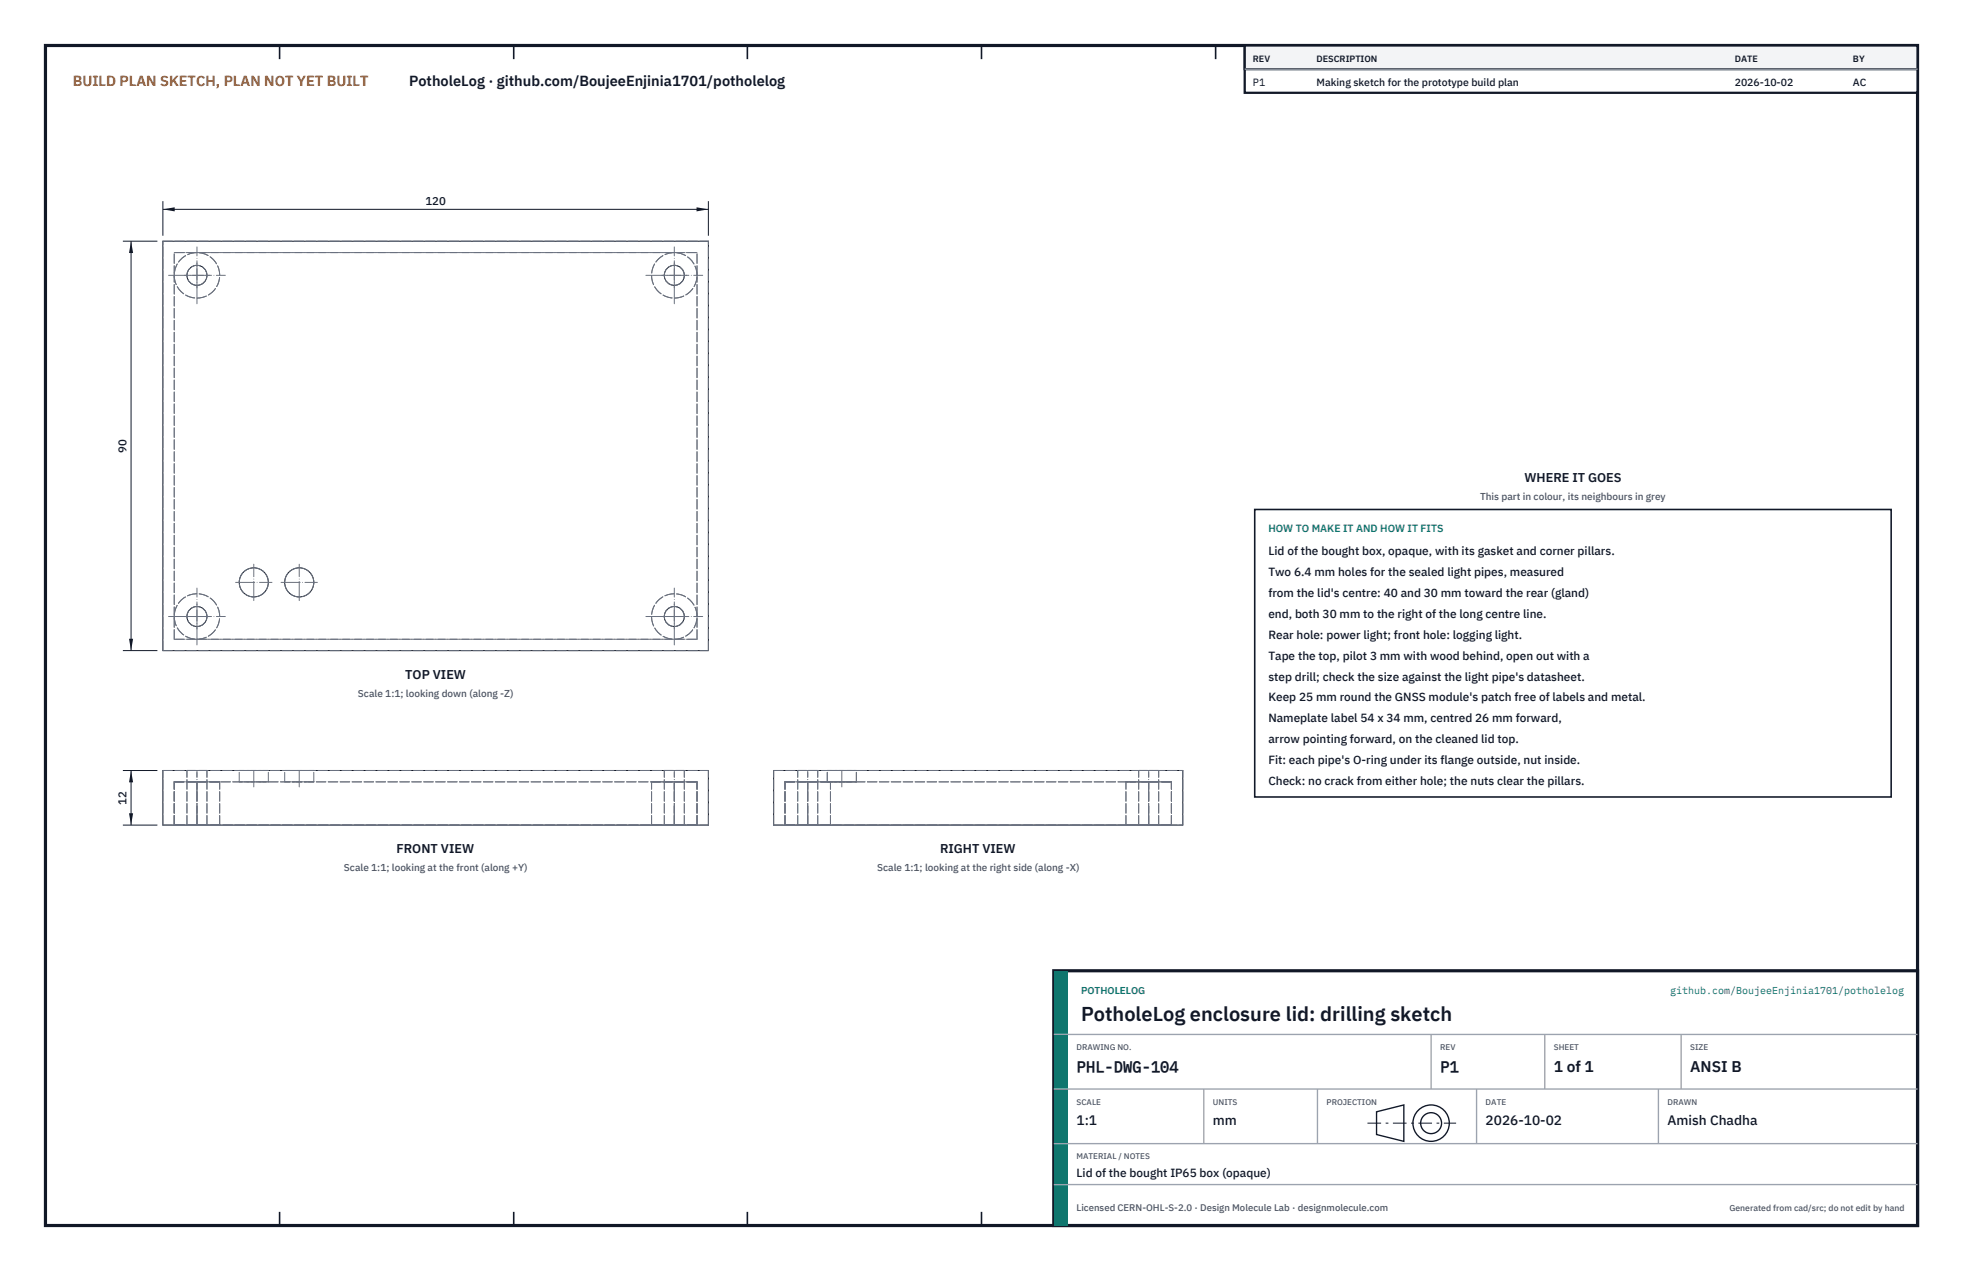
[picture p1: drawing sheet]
<svg xmlns="http://www.w3.org/2000/svg" width="432mm" height="279mm" viewBox="0 0 432 279" stroke-linecap="round" stroke-linejoin="round" font-family="sans-serif">
<defs><g id="words">
<text font-size="4.4" fill="#111827" x="237.8" y="224.4">PotholeLog enclosure lid: drilling sketch</text>
<g font-size="3.4" fill="#111827">
<text x="236.8" y="235.6">PHL-DWG-104</text>
<text x="316.8" y="235.6">P1</text>
<text x="341.8" y="235.6">1 of 1</text>
<text x="371.8" y="235.6">ANSI B</text>
</g>
<text font-size="3.2" fill="#b45309" x="16" y="19">BUILD PLAN SKETCH, PLAN NOT YET BUILT</text>
<text font-size="3.2" fill="#111827" x="90" y="19">PotholeLog · github.com/BoujeeEnjinia1701/potholelog</text>
<g font-size="3" fill="#111827">
<text x="236.8" y="247.2">1:1</text>
<text x="266.8" y="247.2">mm</text>
<text x="326.8" y="247.2">2026-10-02</text>
<text x="366.8" y="247.2">Amish Chadha</text>
</g>
<g font-size="2.8" fill="#111827">
<text x="335.3" y="106">WHERE IT GOES</text>
<text x="89.1" y="149.2">TOP VIEW</text>
<text x="87.2" y="187.5">FRONT VIEW</text>
<text x="206.8" y="187.5">RIGHT VIEW</text>
</g>
<g font-size="2.6" fill="#111827">
<text x="279" y="122">Lid of the bought box, opaque, with its gasket and corner pillars.</text>
<text x="279" y="126.6">Two 6.4 mm holes for the sealed light pipes, measured</text>
<text x="279" y="131.2">from the lid's centre: 40 and 30 mm toward the rear (gland)</text>
<text x="279" y="135.8">end, both 30 mm to the right of the long centre line.</text>
<text x="279" y="140.4">Rear hole: power light; front hole: logging light.</text>
<text x="279" y="145">Tape the top, pilot 3 mm with wood behind, open out with a</text>
<text x="279" y="149.6">step drill; check the size against the light pipe's datasheet.</text>
<text x="279" y="154.2">Keep 25 mm round the GNSS module's patch free of labels and metal.</text>
<text x="279" y="158.8">Nameplate label 54 x 34 mm, centred 26 mm forward,</text>
<text x="279" y="163.4">arrow pointing forward, on the cleaned lid top.</text>
<text x="279" y="168">Fit: each pipe's O-ring under its flange outside, nut inside.</text>
<text x="279" y="172.6">Check: no crack from either hole; the nuts clear the pillars.</text>
<text x="236.8" y="258.8">Lid of the bought IP65 box (opaque)</text>
</g>
<g font-size="2.5" fill="#111827">
<text x="93.6" y="45">120</text>
<text x="27.8" y="99.5" transform="rotate(-90 27.8 99.5)">90</text>
<text x="27.8" y="176.9" transform="rotate(-90 27.8 176.9)">12</text>
</g>
<g font-size="2.3" fill="#111827">
<text x="275.6" y="18.8">P1</text>
<text x="289.6" y="18.8">Making sketch for the prototype build plan</text>
<text x="381.6" y="18.8">2026-10-02</text>
<text x="407.6" y="18.8">AC</text>
</g>
<text font-size="2.3" fill="#0f766e" x="279" y="117">HOW TO MAKE IT AND HOW IT FITS</text>
<g font-size="2.2" fill="#4b5563">
<text x="325.6" y="110">This part in colour, its neighbours in grey</text>
<text x="78.7" y="153.2">Scale 1:1; looking down (along -Z)</text>
<text x="75.7" y="191.6">Scale 1:1; looking at the front (along +Y)</text>
<text x="193" y="191.6">Scale 1:1; looking at the right side (along -X)</text>
</g>
<g font-size="2.2" fill="#0f766e">
<text x="237.8" y="218.4">POTHOLELOG</text>
<text x="367.4" y="218.4">github.com/BoujeeEnjinia1701/potholelog</text>
</g>
<text font-size="2.1" fill="#4b5563" x="236.8" y="266.2">Licensed CERN-OHL-S-2.0 · Design Molecule Lab · designmolecule.com</text>
<g font-size="2" fill="#111827">
<text x="275.6" y="13.6">REV</text>
<text x="289.6" y="13.6">DESCRIPTION</text>
<text x="381.6" y="13.6">DATE</text>
<text x="407.6" y="13.6">BY</text>
</g>
<text font-size="1.9" fill="#4b5563" x="380.4" y="266.2">Generated from cad/src; do not edit by hand</text>
<g font-size="1.8" fill="#4b5563">
<text x="236.8" y="230.8">DRAWING NO.</text>
<text x="316.8" y="230.8">REV</text>
<text x="341.8" y="230.8">SHEET</text>
<text x="371.8" y="230.8">SIZE</text>
<text x="236.8" y="242.8">SCALE</text>
<text x="266.8" y="242.8">UNITS</text>
<text x="291.8" y="242.8">PROJECTION</text>
<text x="326.8" y="242.8">DATE</text>
<text x="366.8" y="242.8">DRAWN</text>
<text x="236.8" y="254.8">MATERIAL / NOTES</text>
</g>
</g></defs>
<path d="M10 10h411.8v259.4h-411.8z" fill="none" stroke="#111827" stroke-width=".7" stroke-linecap="butt"/>
<g fill="none" stroke="#111827" stroke-width=".35">
<path d="M61.5 10v3M113 10v3M164.4 10v3M215.9 10v3M267.4 10v3M318.9 10v3M370.3 10v3M61.5 266.4v3M113 266.4v3M164.4 266.4v3M215.9 266.4v3M267.4 266.4v3"/>
<path d="M318.9 266.4v3M370.3 266.4v3"/>
</g>
<g fill="none" stroke="#111727" stroke-width=".22">
<path d="M35.8 53h120v90h-120zM35.8 169.4h120v12h-120zM170.2 169.4h90v12h-90z"/>
<circle cx="43.3" cy="60.5" r="2.2"/>
<circle cx="148.3" cy="60.5" r="2.2"/>
<circle cx="43.3" cy="135.5" r="2.2"/>
<circle cx="55.8" cy="128" r="3.2"/>
<circle cx="65.8" cy="128" r="3.2"/>
<circle cx="148.3" cy="135.5" r="2.2"/>
</g>
<g fill="none" stroke="#6a7180" stroke-width=".22" stroke-dasharray="2.1 .5">
<path d="M35.8 53h120M38.3 55.5h5M43.3 55.5h-5M43.3 55.5h105M43.3 55.5a5 5 0 0 0-5 5M148.3 55.5h-105M148.3 55.5h5M148.3 55.5a5 5 0 0 0-5 5 5 5 0 0 0 5 5 5 5 0 0 0 5-5M153.3 55.5h-5M38.3 60.5v-5M38.3 60.5a5 5 0 0 0 5 5 5 5 0 0 0 5-5 5 5 0 0 0-5-5M153.3 60.5v-5"/>
<path d="M153.3 60.5a5 5 0 0 0-5-5M38.3 135.5v-75M38.3 135.5a5 5 0 0 0 5 5M153.3 135.5v-75M153.3 135.5a5 5 0 0 0-5-5 5 5 0 0 0-5 5 5 5 0 0 0 5 5M35.8 143v-90M35.8 143h120M38.3 140.5v-5M38.3 140.5h5M43.3 140.5h-5M43.3 140.5h105M43.3 140.5a5 5 0 0 0 5-5 5 5 0 0 0-5-5 5 5 0 0 0-5 5"/>
<path d="M148.3 140.5h-105M148.3 140.5h5M148.3 140.5a5 5 0 0 0 5-5M153.3 140.5h-5M153.3 140.5v-5M155.8 143v-90M35.8 169.4h120M38.3 171.9h5M38.3 171.9h10M41.1 169.4h4.4M43.3 171.9h105M43.3 171.9h5"/>
<path d="M43.3 171.9h-5M45.5 169.4h-4.4M48.3 171.9h-10M48.3 171.9h-5M52.6 169.4h6.4M52.6 171.9h6.4M52.6 171.9v-2.5M59 169.4h-6.4M59 171.9v-2.5M59 171.9h-6.4M62.6 169.4h6.4M62.6 171.9h6.4"/>
<path d="M62.6 171.9v-2.5M69 169.4h-6.4M69 171.9v-2.5M69 171.9h-6.4M143.3 171.9h5M143.3 171.9h10M146.1 169.4h4.4M148.3 171.9h5M148.3 171.9h-5M150.5 169.4h-4.4M153.3 171.9h-10M153.3 171.9h-5"/>
<path d="M170.2 169.4h90M172.7 171.9h5M172.7 171.9h10M175.5 169.4h2.2M177.7 169.4h2.2M177.7 171.9h75M177.7 171.9h5M177.7 171.9h-5M179.9 169.4h-4.4M182 169.4h3.2M182 171.9h3.2M182 171.9v-2.5"/>
<path d="M182.7 171.9h-5M182.7 171.9h-10M185.2 169.4h3.2M185.2 171.9h3.2M188.4 169.4h-6.4M188.4 171.9h-6.4M188.4 171.9v-2.5M247.7 171.9h10M247.7 171.9h5M250.5 169.4h2.2M252.7 169.4h2.2M252.7 171.9h5"/>
<path d="M252.7 171.9h-5M254.9 169.4h-4.4M257.7 171.9h-10M257.7 171.9h-5M35.8 181.4v-12M35.8 181.4h120M38.3 181.4v-9.5M38.3 181.4h5M38.3 181.4h10M41.1 181.4h4.4M41.1 181.4v-12M43.3 181.4h-5"/>
<path d="M43.3 181.4v-9.5M43.3 181.4h5M45.5 181.4v-12M45.5 181.4h-4.4M48.3 181.4h-10M48.3 181.4h-5M48.3 181.4v-9.5M143.3 181.4h5M143.3 181.4h10M143.3 181.4v-9.5M146.1 181.4h4.4M146.1 181.4v-12"/>
<path d="M148.3 181.4h-105M148.3 181.4v-9.5M148.3 181.4h5M148.3 181.4h-5M150.5 181.4v-12M150.5 181.4h-4.4M153.3 181.4h-5M153.3 181.4v-9.5M153.3 181.4h-10M155.8 181.4v-12M170.2 181.4v-12M170.2 181.4h90"/>
<path d="M172.7 181.4h5M172.7 181.4v-9.5M172.7 181.4h10M175.5 181.4h2.2M175.5 181.4v-12M177.7 181.4h75M177.7 181.4h2.2M177.7 181.4v-9.5M177.7 181.4h-5M177.7 181.4h5M179.9 181.4h-4.4M179.9 181.4v-12"/>
<path d="M182.7 181.4h-5M182.7 181.4h-10M182.7 181.4v-9.5M247.7 181.4h10M247.7 181.4h5M247.7 181.4v-9.5M250.5 181.4h2.2M250.5 181.4v-12M252.7 181.4h5M252.7 181.4h2.2M252.7 181.4v-9.5M252.7 181.4h-5"/>
<path d="M254.9 181.4h-4.4M254.9 181.4v-12M257.7 181.4v-9.5M257.7 181.4h-5M257.7 181.4h-10M260.2 181.4v-12"/>
<circle cx="43.3" cy="60.5" r="2.2"/>
<circle cx="148.3" cy="60.5" r="2.2"/>
<circle cx="43.3" cy="135.5" r="2.2"/>
<circle cx="55.8" cy="128" r="3.2"/>
<circle cx="65.8" cy="128" r="3.2"/>
<circle cx="148.3" cy="135.5" r="2.2"/>
</g>
<g fill="none" stroke="#6a7180" stroke-width=".22" stroke-dasharray="4.2 .5 0 .5">
<path d="M37.1 60.5h12.5M40.6 60.5h5.5M43.3 66.8v-12.5M43.3 63.3v-5.5M142.1 60.5h12.5M145.6 60.5h5.5M148.3 66.8v-12.5M148.3 63.3v-5.5M37.1 135.5h12.5M40.6 135.5h5.5M43.3 138.3v-5.5M51.8 128h8"/>
<path d="M55.8 132v-8M61.8 128h8M65.8 132v-8M142.1 135.5h12.5M145.6 135.5h5.5M148.3 138.3v-5.5M43.3 141.8v-12.5M148.3 141.8v-12.5M55.8 173v-3.6M65.8 173v-3.6M185.2 173v-3.6M43.3 181.4v-11.6"/>
<path d="M43.3 181.4v-12M148.3 181.4v-11.6M148.3 181.4v-12M177.7 181.4v-11.6M177.7 181.4v-12M252.7 181.4v-11.6M252.7 181.4v-12"/>
</g>
<path d="M35.8 44.2v7.6M35.8 46h120M155.8 44.2v7.6" fill="none" stroke="#111827" stroke-width=".22"/>
<path d="M35.8 46l2.6-.4v.9zM153.2 45.6v.9l2.6-.5z" fill="#111827"/>
<path d="M27 53h7.6M28.8 53v90M27 143h7.6" fill="none" stroke="#111827" stroke-width=".22"/>
<path d="M28.8 53l-.4 2.6h.9zM28.4 140.4h.9l-.5 2.6z" fill="#111827"/>
<path d="M27 169.4h7.6M28.8 169.4v12M27 181.4h7.6" fill="none" stroke="#111827" stroke-width=".22"/>
<path d="M28.8 169.4l-.4 2.6h.9zM28.4 178.8h.9l-.5 2.6z" fill="#111827"/>
<path d="M276 112h140v63.2h-140z" fill="#fff" stroke="#111827" stroke-width=".35"/>
<path d="M273.8 10h148v10.4h-148z" fill="#fff" stroke="#111827" stroke-width=".5"/>
<path d="M273.8 10h148v5.2h-148z" fill="#f3f4f6" stroke="#111827" stroke-width=".5"/>
<path d="M273.8 15.2h148" fill="none" stroke="#9ca3af" stroke-width=".3"/>
<path d="M231.8 213.4h190v56h-190z" fill="#fff" stroke="#111827" stroke-width=".7" stroke-linecap="butt"/>
<path d="M231.8 213.4h3v56h-3z" fill="#0f766e"/>
<path d="M231.8 227.4h190M231.8 239.4h190M264.8 239.4v12M289.8 239.4v12M314.8 227.4v12M324.8 239.4v12M339.8 227.4v12M364.8 239.4v12M369.8 227.4v12M231.8 251.4h190M231.8 260.4h190" fill="none" stroke="#9ca3af" stroke-width=".3"/>
<g fill="none" stroke="#111827" stroke-width=".3">
<path d="M302.8 244.4l6-1.5v8l-6-1.5z"/>
<circle cx="314.8" cy="246.9" r="4"/>
<circle cx="314.8" cy="246.9" r="2.3"/>
</g>
<path d="M300.8 246.9h19.5" fill="none" stroke="#111827" stroke-width=".22" stroke-dasharray="3 1 .6 1" stroke-linecap="butt"/>
<use href="#words"/>
</svg>
